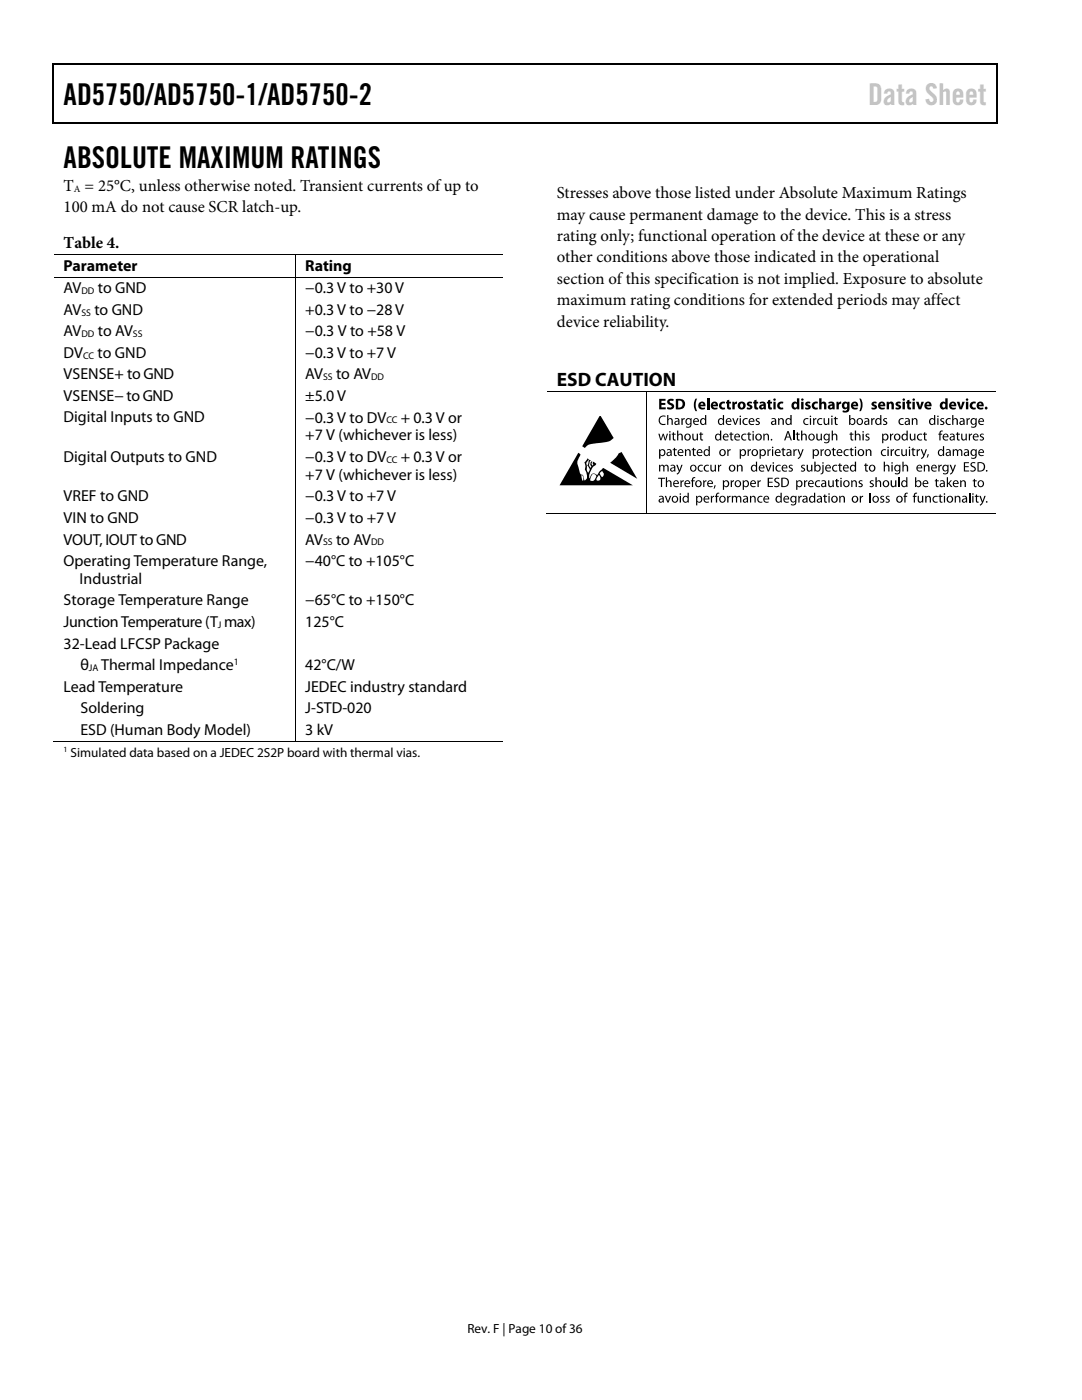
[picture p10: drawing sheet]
<svg xmlns="http://www.w3.org/2000/svg" width="216mm" height="279mm" viewBox="0 0 216 279" stroke-linecap="round" stroke-linejoin="round" font-family="sans-serif">
<defs><g id="words">
<g font-size="6">
<text x="12.7" y="21">AD5750/AD5750-1/AD5750-2</text>
<text x="12.7" y="33.6">ABSOLUTE MAXIMUM RATINGS</text>
</g>
<text font-size="6" fill="#c1c1c1" x="173.2" y="21">Data Sheet</text>
<text font-size="3.9" x="111.1" y="77">ESD CAUTION</text>
<g font-size="3.3">
<text x="12.7" y="38.1">T = 25°C, unless otherwise noted. Transient currents of up to</text>
<text x="111.1" y="39.5">Stresses above those listed under Absolute Maximum Ratings</text>
<text x="12.7" y="42.4">100 mA do not cause SCR latch-up.</text>
<text x="111.1" y="43.8">may cause permanent damage to the device. This is a stress</text>
<text x="12.7" y="49.5">Table 4.</text>
<text x="111.1" y="48.1">rating only; functional operation of the device at these or any</text>
<text x="111.1" y="52.4">other conditions above those indicated in the operational</text>
<text x="111.1" y="56.6">section of this specification is not implied. Exposure to absolute</text>
<text x="111.1" y="60.9">maximum rating conditions for extended periods may affect</text>
<text x="111.1" y="65.2">device reliability.</text>
</g>
<g font-size="3.2">
<text x="12.7" y="54.1">Parameter</text>
<text x="12.7" y="58.5">AV</text>
<text x="19.5" y="58.5">to GND</text>
<text x="60.9" y="58.5">−0.3 V to +30 V</text>
<text x="60.9" y="54.1">Rating</text>
<text x="12.7" y="62.8">AV</text>
<text x="18.8" y="62.8">to GND</text>
<text x="60.9" y="62.8">+0.3 V to −28 V</text>
<text x="12.7" y="67.1">AV</text>
<text x="12.7" y="71.4">DV</text>
<text x="19.5" y="71.4">to GND</text>
<text x="19.5" y="67.1">to AV</text>
<text x="60.9" y="71.4">−0.3 V to +7 V</text>
<text x="60.9" y="67.1">−0.3 V to +58 V</text>
<text x="12.7" y="75.7">VSENSE+ to GND</text>
<text x="60.9" y="75.7">AV</text>
<text x="67.1" y="75.7">to AV</text>
<text x="12.7" y="80">VSENSE− to GND</text>
<text x="60.9" y="80">±5.0 V</text>
<text x="12.7" y="84.3">Digital Inputs to GND</text>
<text x="60.9" y="87.9">+7 V (whichever is less)</text>
<text x="60.9" y="84.3">−0.3 V to DV</text>
<text x="80" y="84.3">+ 0.3 V or</text>
<text x="12.7" y="92.2">Digital Outputs to GND</text>
<text x="60.9" y="92.2">−0.3 V to DV</text>
<text x="60.9" y="95.8">+7 V (whichever is less)</text>
<text x="80" y="92.2">+ 0.3 V or</text>
<text x="12.7" y="100.1">VREF to GND</text>
<text x="60.9" y="100.1">−0.3 V to +7 V</text>
<text x="12.7" y="104.4">VIN to GND</text>
<text x="60.9" y="104.4">−0.3 V to +7 V</text>
<text x="12.7" y="108.7">VOUT, IOUT to GND</text>
<text x="12.7" y="113">Operating Temperature Range,</text>
<text x="60.9" y="108.7">AV</text>
<text x="60.9" y="113">−40°C to +105°C</text>
<text x="67.1" y="108.7">to AV</text>
<text x="15.9" y="116.6">Industrial</text>
<text x="12.7" y="120.8">Storage Temperature Range</text>
<text x="12.7" y="125.1">JunctionTemperature(T max)</text>
<text x="60.9" y="125.1">125°C</text>
<text x="60.9" y="120.8">−65°C to +150°C</text>
<text x="12.7" y="129.4">32-Lead LFCSP Package</text>
<text x="16" y="133.7">θ</text>
<text x="20.2" y="133.7">Thermal Impedance</text>
<text x="60.9" y="133.7">42°C/W</text>
<text x="12.7" y="138">Lead Temperature</text>
<text x="16" y="142.3">Soldering</text>
<text x="60.9" y="138">JEDEC industry standard</text>
<text x="60.9" y="142.3">J-STD-020</text>
<text x="16" y="146.6">ESD (Human Body Model)</text>
<text x="60.9" y="146.6">3 kV</text>
</g>
<g font-size="2.6">
<text x="14.1" y="151">Simulated data based on a JEDEC 2S2P board with thermal vias.</text>
<text x="93.3" y="266">Rev. F | Page 10 of 36</text>
</g>
<g font-size="1.9">
<text x="14.8" y="38.3">A</text>
<text x="16.3" y="58.7">DD</text>
<text x="16.3" y="63">SS</text>
<text x="16.3" y="67.3">DD</text>
<text x="16.6" y="71.6">CC</text>
<text x="26.5" y="67.3">SS</text>
<text x="64.5" y="75.9">SS</text>
<text x="74.1" y="75.9">DD</text>
<text x="77.1" y="84.5">CC</text>
<text x="77.1" y="92.4">CC</text>
<text x="64.5" y="108.8">SS</text>
<text x="74.1" y="108.8">DD</text>
<text x="43.5" y="125.3">J</text>
<text x="17.7" y="133.9">JA</text>
<text x="46.7" y="132.7">1</text>
</g>
<text font-size="1.6" x="12.7" y="150.1">1</text>
</g></defs>
<g fill="#000">
<path d="M10.5 12.7h.3v1h-.3zM10.5 12.7h.3v.3h-.3zM133.3 12.7h.3v.3h-.3zM198.8 12.7h.2v1h-.2zM198.8 12.7h.2v.3h-.2zM10.5 24.4h.3v.3h-.3zM133.1 24.4h.2v.3h-.2zM198.8 24.4h.2v.3h-.2zM58.9 50.7h.2v.2h-.2zM58.9 55.2h.2v.2h-.2zM128.8 78h.2v.1h-.2zM138.8 79.6h.3a2.74 2.74 0 0 0 0 2.5 .71 .71 0 0 1-.6-.9v-.8z"/>
<path d="M141.1 79.5h.4v2.2h-.4zM145.1 79.9l.4-.1v.4h.4v.3h-.4l.1 .8h.3v.4h-.6l-.2-.2v-1h-.2v-.3h.2zM150.5 79.9l.5-.1v.4h.3v.3h-.3v.8h.3v.4h-.5l-.3-.2v-1h-.2v-.3h.2zM153.2 79.9l.5-.1v.4h.3v.3h-.3v.8h.3v.4h-.5l-.2-.2-.1-1h-.2v-.3h.2zM163.5 79.5h.4v.9a.55 .55 0 0 1 .7-.2 .55 .55 0 0 1 .3 .6v.9h-.5v-1l-.2-.2-.3 .2v1h-.4zM181 79.9l.5-.1v.4h.3v.3h-.3v.8h.3v.4h-.5l-.2-.2-.1-1h-.2v-.3h.2zM119.8 83.1l2.7 4.3-.3 .2a3.7 3.7 0 0 1-2.7 .8l-.7 .1a2.23 2.23 0 0 0-2.1 .9l-.5-.3 2.9-5.1zM123.4 90.5l.6-.3 3.2 5.4-5.4-3.2 1.1-1.1zM131.5 92.8h.2v.2l.3-.2h.3l.2 .2 .3-.2h.4l.2 .5v.8h-.2v-1l-.3-.2-.3 .3v.9h-.3v-1l-.2-.2-.3 .3-.1 .9h-.2zM131.5 79.6h1.3v.4h-.8v.4h.8v.4h-.8v.5h.8v.4h-1.3zM131.4 86.6h.2l.3 1.1 .3-1.1h.2l.4 1.1 .3-1.1h.2l-.4 1.3h-.2l-.4-1.1-.3 1.1h-.2zM131.3 95.3h1.4v.3h-.6v1.6h-.2v-1.6h-.6z"/>
<path d="M131.7 83.2l.7-.3 .4 .1v.2a.76 .76 0 0 0-1.1 .7 .76 .76 0 0 0 1.1 .7v.1a.98 .98 0 0 1-1.2-.2 .98 .98 0 0 1 .1-1.3zM132.9 95.2h.2v.9l.4-.3 .4 .3 .1 1.1h-.3v-1l-.3-.2-.3 .3v.9h-.2zM132.7 99h.2l.4 1.1 .4-1.1h.2l-.5 1.3h-.2zM133.1 82.8h.3v.9l.4-.3 .4 .2v1.2h-.2v-1l-.3-.2-.3 .3v.9h-.3zM133.3 79.8l.6-.2 .5 .1-.1 .4-.6-.1-.1 .2 .2 .2a.72 .72 0 0 1 .7 .8 .72 .72 0 0 1-1 .5l-.4-.1 .1-.4 .7 .1 .1-.2-.1-.2a.69 .69 0 0 1-.7-.4 .69 .69 0 0 1 .1-.7zM134.2 86.3h.3v.3h.3v.1h-.3v1h.3l-.1 .2h-.3l-.1-.2-.1-1h-.2v-.1h.2zM134.5 89.4h.2v.3h.3v.1h-.3v1h.3l-.1 .2h-.2l-.2-.2v-1h-.3v-.1h.3zM135.1 85.9h.2v.9l.5-.3 .4 .2v1.2h-.2v-1l-.3-.2-.4 .3v.9h-.2zM134.9 92.8h.3l.4 1 .3-1h.3l-.7 1.6-.4 .3-.1-.2 .5-.4zM135.8 95.9h.2v.2l.4-.3v.3h-.2l-.2 .3v.8h-.2zM136 83.5h.2v.2l.4-.3v.3h-.2l-.2 .3v.8h-.2zM136.7 89.7h.2v.2l.1-.1a.49 .49 0 0 1 .7 0l.1 1.2h-.2l-.1-1-.2-.2-.4 .3v.9h-.2z"/>
<path d="M138.2 95.3h.5v.2h-.3l-.1 .1v.3h.3v.2h-.3v1.1h-.2v-1.1h-.2v-.2h.2zM138.3 89.4h.2v.3h.3v.1h-.3v1h.3v.2h-.2a.36 .36 0 0 1-.3-.4v-.8h-.3v-.1h.3zM138.1 86.6h.3v.9l.3 .2 .3-.2v-.9h.3v1.3h-.3v-.2v.1a.47 .47 0 0 1-.8-.1zM139.7 86.3h.3v.3h.3v.1h-.3v1h.3v.2h-.4l-.2-.2v-1h-.2zM139.4 92.9l.5-.2 .4 .1-.1 .2a.51 .51 0 0 0-.8 .5 .51 .51 0 0 0 .8 .4v.2a.7 .7 0 0 1-.9-.2 .7 .7 0 0 1 .1-1zM140.3 95.9h.2v.2l.5-.3v.3l-.4 .3v.8h-.3zM140.6 92.9l.5-.2 .4 .1-.1 .2a.51 .51 0 0 0-.7 .4 .51 .51 0 0 0 .7 .5l.1 .2a.71 .71 0 0 1-1-.2 .71 .71 0 0 1 .1-1zM141.8 99h.2l.1 .2 .4-.3v.3h-.2l-.2 .3v.8h-.2zM142.5 96.9h.3l-.2 .6h-.2zM141.7 92.8h.3v.9l.3 .2 .3-.2v-.9h.3v1.3h-.2l-.1-.2v.1a.47 .47 0 0 1-.8-.1zM143.2 92.8h.3v.2l.4-.3v.3h-.2l-.2 .3v.8h-.2zM143.7 80.4l.8-.2h.2l-.1 .3a.44 .44 0 0 0-.7 .4 .44 .44 0 0 0 .7 .4l.1 .3a.82 .82 0 0 1-1.1-.2 .82 .82 0 0 1 .1-1z"/>
<path d="M145.1 99h.2v.2l.2-.2 .3-.1v.3h-.3l-.1 .3v.8h-.3zM145.1 89.7h.2v.2l.5-.3v.3h-.2l-.2 .3v.8h-.3zM145.8 95.9h.2v.2l.5-.3v.3l-.4 .3v.8h-.3zM145.7 86.3h.3v.3h.3v.1h-.3v1h.3v.2h-.2a.36 .36 0 0 1-.4-.4v-.8h-.2v-.1h.2zM146 99h.2v.2l.3-.2h.3l.2 .2 .3-.2h.4l.2 .5v.8h-.2v-1l-.3-.2-.3 .2v1h-.3v-1l-.2-.2-.3 .3v.9h-.3zM146.1 80.2h.4v.3l.3-.3h.3v.4h-.3l-.2 .2v.9h-.5zM146.1 83.5h.3l.3 1.1 .4-1.1h.3l-.6 1.3h-.2zM147 92.8h.2l.1 .2v-.1a.5 .5 0 0 1 .8 .1l.1 1.1h-.3v-1l-.3-.2-.3 .3v.9h-.3zM148.1 86.7l.5-.2 .3 .1v.2a.51 .51 0 0 0-.8 .4 .51 .51 0 0 0 .8 .5v.1a.7 .7 0 0 1-.9-.1 .7 .7 0 0 1 .1-1zM149.2 80.3l.4-.2 .5 .1-.1 .3h-.5v.2a.56 .56 0 0 1 .6 .7 .56 .56 0 0 1-.8 .3l-.3-.1 .1-.3 .4 .1 .2-.1-.5-.3a.43 .43 0 0 1 0-.7zM149.2 89.7h.2v.2l.2-.2 .2-.1v.3h-.2l-.2 .3v.8h-.2zM148.3 83.6l.6-.2 .3 .1v.2a.51 .51 0 0 0-.8 .4 .51 .51 0 0 0 .8 .5v.1a.71 .71 0 0 1-.9-.1 .71 .71 0 0 1 0-1z"/>
<path d="M149.3 86.3h.2v.3h.4v.1h-.4l.1 1h.3l-.1 .2h-.3l-.2-.2v-1h-.2v-.1h.2zM149.6 99h.3v.2l.1-.1a.49 .49 0 0 1 .7 .1l.1 1.1h-.2l-.1-1-.3-.2-.3 .3v.9h-.3zM150.8 83.6l.4-.2 .4 .1-.1 .2h-.4v.2l.2 .1a.41 .41 0 0 1 .3 .4 .41 .41 0 0 1-.2 .4l-.7-.1 .1-.1h.5v-.3l-.2-.1a.4 .4 0 0 1-.3-.6zM151.1 95.9h.3v.2l.4-.3v.3h-.2l-.2 .3v.8h-.2zM152.3 86.6h.2v.2l.1-.1a.48 .48 0 0 1 .8 0v1.2h-.2v-1l-.3-.2-.3 .3v.9h-.3zM152.7 92.8h.3l.3 1.1 .4-1.1h.3l-.6 1.3h-.2zM153.1 89.7h.2l.1 .2 .4-.3v.3h-.3l-.1 .3v.8h-.3zM153.8 87.6h.3v.3h-.3zM153.2 95.3h1v.2h-.8v.6h.8v.2h-.8v.7h.8v.2h-1zM154.6 95.6a.8 .8 0 0 1 .9-.2l-.1 .2h-.5a.27 .27 0 0 0-.2 .2 .27 .27 0 0 0 .2 .3 .64 .64 0 0 1 .6 .8 .64 .64 0 0 1-1 .2v-.2a.39 .39 0 0 0 .7 .1 .39 .39 0 0 0-.2-.6 .54 .54 0 0 1-.4-.8zM155.2 83.5h.3v.2l.1-.1a.49 .49 0 0 1 .7 0l.1 1.2h-.2l-.1-1-.2-.2-.4 .3v.9h-.2zM154.9 92.9l.6-.2 .3 .1-.1 .2a.51 .51 0 0 0-.7 .4 .51 .51 0 0 0 .7 .5l.1 .2a.71 .71 0 0 1-.9-.2 .71 .71 0 0 1 0-1z"/>
<path d="M155.3 80.4l.8-.2h.2l-.1 .3a.45 .45 0 0 0-.6 .4 .45 .45 0 0 0 .6 .4l.1 .3a.82 .82 0 0 1-1-.2 .82 .82 0 0 1 0-1zM156.1 89.4h.3v.3h.3v.1h-.3v1h.3l-.1 .2h-.3l-.1-.2-.1-1h-.2v-.1h.2zM157.4 92.9l.4-.2 .4 .1-.1 .2h-.4v.2l.2 .1a.4 .4 0 0 1 .3 .4 .4 .4 0 0 1-.2 .4l-.7-.1 .1-.1h.5v-.3l-.2-.1a.4 .4 0 0 1-.3-.6zM158.3 85.9h.2v2h-.2zM158.3 89.7h.2v.2l.5-.3v.3h-.3l-.1 .3-.1 .8h-.2zM159 86.3h.2v.3h.4v.1h-.4l.1 1h.3v.2h-.4l-.2-.2v-1h-.2v-.1h.2zM159.3 99h.2v.2l.2-.2 .3-.1v.3h-.3l-.2 .3v.8h-.2zM159.1 89.7h.3l.4 1 .3-1h.3l-.7 1.6-.5 .3v-.2a.45 .45 0 0 0 .4-.5zM159.8 85.9h.3v.9l.4-.3 .4 .2 .1 1.2h-.3v-1l-.3-.2-.3 .3v.9h-.3zM159.9 92.9l.4-.2 .3 .1-.1 .2h-.4v.2l.2 .1a.41 .41 0 0 1 .4 .4 .41 .41 0 0 1-.3 .4l-.6-.1 .1-.1h.5v-.3l-.2-.1a.4 .4 0 0 1-.3-.6zM160.4 95.9h.2l.1 .2 .4-.3v.3h-.2l-.2 .3v.8h-.3zM160.8 80.3l.5-.2 .4 .1-.1 .3h-.4v.2a.56 .56 0 0 1 .6 .7 .56 .56 0 0 1-.9 .3l-.3-.1 .1-.3 .4 .1 .2-.1-.5-.3a.43 .43 0 0 1 0-.7z"/>
<path d="M160.5 83.6l.5-.2 .3 .1v.2a.51 .51 0 0 0-.8 .5 .51 .51 0 0 0 .8 .4v.1a.7 .7 0 0 1-.9-.1 .7 .7 0 0 1 .1-1zM161 92.8h.2v.9l.3 .2 .3-.2v-.9h.3v1.3h-.2v-.2l-.1 .1a.47 .47 0 0 1-.8-.1zM162.2 83.5h.2l.1 .2 .4-.3v.3h-.2l-.2 .3v.8h-.2zM162.2 80.4l.8-.2h.2l-.1 .3a.45 .45 0 0 0-.7 .4 .45 .45 0 0 0 .7 .4l.1 .3a.82 .82 0 0 1-1.1-.2 .82 .82 0 0 1 .1-1zM162.8 96l.5-.2 .4 .1-.1 .2a.51 .51 0 0 0-.8 .5 .51 .51 0 0 0 .8 .4l.1 .2a.71 .71 0 0 1-1-.2 .71 .71 0 0 1 .1-1zM163.7 89.7h.2l.1 .2 .4-.3v.3h-.3l-.1 .3v.8h-.3zM162.9 86.6h.2l.1 .9 .2 .2 .4-.3v-.8h.2v1.3h-.2v-.2l-.1 .1a.47 .47 0 0 1-.7-.1zM163.2 83.6l.5-.2 .4 .1-.1 .2a.51 .51 0 0 0-.7 .4 .51 .51 0 0 0 .7 .5l.1 .1a.7 .7 0 0 1-1-.1 .7 .7 0 0 1 .1-1zM164.5 98.7h.2v.3h.3v.2h-.3v.9h.3l-.1 .2h-.3l-.1-.2v-.9h-.3v-.2h.3zM164.3 83.5h.3v.9l.3 .2 .3-.3v-.8h.3v1.3h-.2l-.1-.2v.1a.46 .46 0 0 1-.8-.1zM166 85.9h.2v.9l.4-.3 .4 .2 .1 1.2h-.3v-1l-.3-.2-.3 .3v.9h-.2zM165.2 95.9h.3v.9l.3 .2 .3-.2v-.9h.3v1.3h-.2v-.2l-.1 .1a.46 .46 0 0 1-.8-.1z"/>
<path d="M166.2 89.4h.2v.3h.4v.1h-.4v1h.3l.1 .2h-.3a.36 .36 0 0 1-.3-.4v-.8h-.2v-.1h.2zM166.6 83.2h.2v.3h.4v.1h-.4l.1 1h.2v.2h-.3l-.2-.2v-1h-.2v-.1h.2zM166.9 80.2h.4v.3l.3-.3h.3v.4h-.3l-.2 .3v.8h-.5zM166.2 92.9l.5-.2 .4 .1-.1 .2a.51 .51 0 0 0-.7 .5 .51 .51 0 0 0 .7 .4l.1 .2a.71 .71 0 0 1-1-.2 .71 .71 0 0 1 .1-1zM166.8 95.6h.3v.3h.3v.2h-.3v.9h.3v.2h-.4l-.2-.2v-.9h-.2zM167.4 99h.3v.2l.1-.1a.5 .5 0 0 1 .7 .1l.1 1.1h-.3v-1l-.3-.2-.3 .3v.9h-.2zM167.4 92.5h.3v.3h.3v.2h-.3v.9h.3l-.1 .2h-.3l-.1-.2-.1-.9h-.2v-.2h.2zM168.5 89.8l.5-.2 .4 .1-.1 .2a.51 .51 0 0 0-.8 .4 .51 .51 0 0 0 .8 .5v.1a.7 .7 0 0 1-.9-.1 .7 .7 0 0 1 .1-1zM169.8 95.9h.3v.2l.1-.1a.48 .48 0 0 1 .7 .1l.1 1.1h-.3v-1l-.3-.2-.3 .3v.9h-.2zM169.7 86.3h.2v.3h.4v.1h-.4l.1 1h.3v.2h-.4l-.2-.2v-1h-.2zM169.7 89.4h.3v.3h.3v.1h-.3v1h.3l-.1 .2h-.3l-.2-.2v-1h-.2v-.1h.2zM170.6 85.9h.2v.9l.4-.3 .4 .2 .1 1.2h-.2l-.1-1-.2-.2-.4 .3v.9h-.2z"/>
<path d="M171.4 96l.4-.2 .3 .1v.2h-.5v.2l.2 .1a.41 .41 0 0 1 .4 .4 .41 .41 0 0 1-.3 .4l-.6-.1v-.1h.4l.2-.1-.5-.5zM171.5 79.6a.71 .71 0 0 1 .6 .8v.8a.71 .71 0 0 1-.6 .9 2.74 2.74 0 0 0 0-2.5zM171.6 99h.2v.2l.4-.3v.3h-.2l-.2 .3v.8h-.2zM172.8 86.7l.4-.2 .3 .1-.1 .2h-.4v.2l.2 .1a.41 .41 0 0 1 .3 .4 .41 .41 0 0 1-.2 .4l-.6-.1v-.1h.5v-.3l-.2-.1a.4 .4 0 0 1-.2-.6zM172.7 89.7h.2l.1 .2 .1-.1a.5 .5 0 0 1 .7 0l.1 1.2h-.3v-1l-.3-.2-.3 .3v.9h-.3zM172.6 92.5h.3v.3h.3v.2h-.3v.9h.3l-.1 .2h-.3l-.1-.2-.1-.9h-.2v-.2h.2zM173.5 98.3h.3v2h-.3zM173.6 96l.4-.2 .3 .1v.2h-.5v.2l.2 .1a.41 .41 0 0 1 .4 .4 .41 .41 0 0 1-.3 .4l-.6-.1 .1-.1h.3l.2-.1-.5-.5zM173.8 83.5h.3v.2l.4-.3v.3h-.2l-.2 .3v.8h-.3zM174.1 80.3l.4-.2 .4 .1v.3h-.5v.2a.53 .53 0 0 1 .6 .5 .53 .53 0 0 1-.7 .5l-.4-.1v-.3l.4 .1 .3-.1-.5-.3a.42 .42 0 0 1 0-.7zM174.7 95.2h.2v.9l.5-.3 .3 .3 .1 1.1h-.2v-1l-.3-.2-.4 .3v.9h-.2zM176.3 83.6l.4-.2 .3 .1-.1 .2h-.4v.2l.2 .1a.41 .41 0 0 1 .3 .4 .41 .41 0 0 1-.2 .4l-.6-.1v-.1h.6v-.3l-.2-.1a.39 .39 0 0 1-.3-.6z"/>
<path d="M176.3 92.1h.3v.9l.4-.3 .4 .3 .1 1.1h-.3v-1l-.3-.2-.3 .3v.9h-.3zM176 89.8l.5-.2 .3 .1v.2a.51 .51 0 0 0-.8 .4 .51 .51 0 0 0 .8 .5v.1a.7 .7 0 0 1-.9-.1 .7 .7 0 0 1 .1-1zM176.9 80.2h.4l.1 .2v-.1a.55 .55 0 0 1 .7-.1 .55 .55 0 0 1 .3 .6v.9h-.5v-1l-.2-.2-.3 .3v.9h-.5zM177.6 86.6h.2v.2l.4-.3v.3h-.2l-.2 .3v.8h-.2zM177.7 89.7h.2l.1 .2 .2-.2 .2-.1v.3h-.2l-.2 .3v.8h-.3zM178.9 80.3l.4-.2 .4 .1v.3h-.5v.2a.53 .53 0 0 1 .6 .5 .53 .53 0 0 1-.7 .5l-.4-.1 .1-.3 .3 .1 .3-.1-.5-.3a.42 .42 0 0 1 0-.7zM177.7 95.9h.3v.9l.3 .2 .3-.2v-.9h.3v1.3h-.3v-.2l-.1 .1a.47 .47 0 0 1-.7-.1zM179.3 95.2h.2v2h-.2zM178.7 89.8l.5-.2 .4 .1-.1 .2a.51 .51 0 0 0-.7 .4 .51 .51 0 0 0 .7 .5l.1 .1a.7 .7 0 0 1-1-.1 .7 .7 0 0 1 .1-1zM180.1 92.1h.2v.9l.4-.3 .4 .3 .1 1.1h-.2l-.1-1-.3-.2-.3 .3v.9h-.2zM179.5 83.6l.5-.2 .3 .1v.2a.51 .51 0 0 0-.8 .4 .51 .51 0 0 0 .8 .5v.1a.71 .71 0 0 1-.9-.1 .71 .71 0 0 1 .1-1zM179.8 89.7h.3v.9l.3 .2 .3-.2v-.9h.3v1.3h-.2l-.1-.2-.1 .1a.46 .46 0 0 1-.7-.1z"/>
<path d="M181.9 83.5h.2l.1 .2 .1-.1a.48 .48 0 0 1 .7 0l.1 1.2h-.3v-1l-.3-.2-.3 .3v.9h-.3zM182.1 89.4h.2v.3h.3v.1h-.3v1h.3v.2h-.3l-.2-.2v-1h-.2zM181.5 86.6h.3v.9l.3 .2 .3-.3v-.8h.3v1.3h-.3v-.2l-.1 .1a.46 .46 0 0 1-.7-.1zM182.9 89.7h.2v.2l.5-.3v.3h-.3l-.1 .3v.8h-.3zM182.8 80.2h.5l.3 1.1 .3-1.1h.5l-.6 1.5h-.5zM183.7 89.7h.3l.4 1 .3-1h.3l-.7 1.6-.5 .3v-.2a.45 .45 0 0 0 .4-.5zM183.2 86.7l.5-.2 .3 .1-.1 .2a.51 .51 0 0 0-.7 .5 .51 .51 0 0 0 .8 .4v.1a.71 .71 0 0 1-.9-.1 .71 .71 0 0 1 .1-1zM183.1 99h.2l.1 .9 .2 .2 .4-.2v-.9h.2v1.3h-.2v-.2l-.1 .1a.46 .46 0 0 1-.7-.1zM184.3 92.8h.2v.2l.1-.1a.49 .49 0 0 1 .8 .1l.1 1.1h-.3v-1l-.3-.2-.3 .3v.9h-.3zM184.4 86.3h.2v.3h.4v.1h-.4l.1 1h.2l.1 .2h-.3a.36 .36 0 0 1-.3-.4v-.8h-.2v-.1h.2zM184.6 99h.2l.1 .2v-.1a.48 .48 0 0 1 .8 .1l.1 1.1h-.3v-1l-.3-.2-.3 .3v.9h-.3zM185.1 90.7l.2-.1-.2 .7h-.2z"/>
<path d="M186.7 95.6h.3v.3h.3v.2h-.3v.9h.3v.2h-.4l-.2-.2v-.9h-.2zM187.2 92.8h.2l.1 .2 .4-.3v.3h-.2l-.2 .3v.8h-.3zM187.6 86h.5v.1l-.3 .1-.1 .1v.3h.3v.1h-.3v1.2h-.3v-1.2h-.2v-.1h.2zM187.7 83.6l.4-.2 .3 .1-.1 .2h-.4v.2l.2 .1a.41 .41 0 0 1 .3 .4 .41 .41 0 0 1-.2 .4l-.6-.1v-.1h.5l.1-.3-.2-.1a.39 .39 0 0 1-.3-.6zM187.5 98.7h.2v.3h.4v.2h-.4l.1 .9h.2l.1 .2h-.3a.36 .36 0 0 1-.3-.4v-.7h-.2v-.2h.2zM188.9 95.2h.3v1.3l.5-.6h.3l-.6 .5 .6 .8h-.3l-.4-.6-.1 .1v.5h-.3zM188.9 83.6l.5-.2 .3 .1v.2a.51 .51 0 0 0-.8 .4 .51 .51 0 0 0 .8 .5v.1a.71 .71 0 0 1-.9-.1 .71 .71 0 0 1 .1-1zM189.5 92.8h.3l.3 1 .4-1h.3l-.6 1.3-.6 .6v-.2l.4-.4zM190 82.8h.2v.9l.5-.3 .4 .2v1.2h-.2v-1l-.3-.2-.4 .3v.9h-.2zM190.1 89.7h.2v.2l.3-.2h.3l.2 .2 .3-.2h.4l.2 .5v.8h-.2v-1l-.3-.2-.3 .3v.9h-.2l-.1-1-.2-.2-.4 .3v.9h-.2zM190.5 99h.2v.2l.1-.1a.48 .48 0 0 1 .8 .1v1.1h-.2v-1l-.3-.2-.3 .3-.1 .9h-.2zM190.9 86.3h.3v.3h.3v.1h-.3v1h.3v.2h-.4l-.1-.2-.1-1h-.2v-.1h.2z"/>
<path d="M190.9 80.2h.5l.3 1.1 .3-1.1h.5l-.6 1.5h-.4zM191.6 95.9h.2v.2l.1-.1a.5 .5 0 0 1 .8 .1v1.1h-.2v-1l-.3-.2-.4 .3v.9h-.2zM192.8 83.5h.3v.2l.4-.3v.3l-.4 .3v.8h-.2zM191.8 86.6h.2l.1 .9 .2 .2 .4-.3v-.8h.2v1.3h-.2v-.2l-.1 .1a.46 .46 0 0 1-.7-.1zM192.3 92.2h1v.2h-.7v.6h.7v.2h-.7v.7h.8v.2h-1.1zM193.3 86.6h.2v.2l.5-.3v.3h-.3l-.1 .3v.8h-.3zM193.4 98.3h.2v2h-.2zM193.7 92.5a.77 .77 0 0 1 .9-.2v.2l-.4-.1-.3 .2 .1 .4a.64 .64 0 0 1 .7 .8 .64 .64 0 0 1-1.1 .2l.1-.2a.39 .39 0 0 0 .6 .1 .39 .39 0 0 0-.2-.6 .54 .54 0 0 1-.4-.8zM194.3 95.6h.2v.3h.4v.2h-.4l.1 .9h.3l-.1 .2h-.3l-.2-.2v-.9h-.2v-.2h.2zM193.7 80.4l.3-.2h.6h.1v.3a.44 .44 0 0 0-.7 .4 .44 .44 0 0 0 .7 .4v.3a.82 .82 0 0 1-1-.2 .82 .82 0 0 1 0-1zM194.7 98.7h.3v.3h.3v.2h-.3v.9h.3v.2h-.4l-.2-.2v-.9h-.2v-.2h.2zM195.6 86.7l.4-.2 .3 .1-.1 .2h-.4v.2l.2 .1a.41 .41 0 0 1 .3 .4 .41 .41 0 0 1-.2 .4l-.6-.1v-.1h.4l.2-.2-.5-.4z"/>
<path d="M195.4 99h.3l.4 1 .3-1h.3l-.5 1.3-.6 .6-.1-.2 .4-.4zM196.8 93.8h.2v.3h-.2zM128.8 102.5h.2v.2h-.2zM143 98.4h.5v.2h-.3l-.1 .1v.3h.3v.2h-.3v1.1h-.3v-1.1h-.1v-.2h.1zM151.3 99.1l.5-.2 .3 .1v.2a.51 .51 0 0 0-.8 .4 .51 .51 0 0 0 .8 .5v.2a.7 .7 0 0 1-.9-.2 .7 .7 0 0 1 .1-1zM175.7 99.1l.4-.2 .3 .1v.2h-.5v.2l.2 .1a.4 .4 0 0 1 .4 .4 .4 .4 0 0 1-.3 .4l-.6-.1 .1-.1h.5v-.3l-.2-.1a.4 .4 0 0 1-.3-.6zM176.8 99.1l.4-.2 .3 .1-.1 .2h-.4v.2l.2 .1a.41 .41 0 0 1 .3 .4 .41 .41 0 0 1-.2 .4l-.6-.1 .1-.1h.5v-.3l-.2-.1a.4 .4 0 0 1-.3-.6zM180.6 98.4h.5v.2h-.3l-.1 .1v.3h.3v.2h-.3v1.1h-.2v-1.1h-.2v-.2h.2zM182.5 98.4h.5v.2h-.3l-.1 .1v.3h.3v.2h-.3v1.1h-.3v-1.1h-.2v-.2h.2zM186.3 99.1l.5-.2 .3 .1-.1 .2a.51 .51 0 0 0-.7 .5 .51 .51 0 0 0 .8 .4v.2a.71 .71 0 0 1-.9-.2 .71 .71 0 0 1 .1-1zM196.8 100h.2v.3h-.2zM58.9 147.8h.2v.2h-.2z"/>
<path d="M134.8 79.6a1.51 1.51 0 0 1 1.9 .7 1.24 1.24 0 0 1-1.7 1.4h-.2zM135.3 80v1.3a.71 .71 0 0 0 .9-.6 .71 .71 0 0 0-.9-.7z"/>
<path d="M154.4 79.6h.3v.3h-.3zM154.3 80.2h.5v1.5h-.5z"/>
<path d="M158.1 80.4l.5-.3 .4 .2v-.8h.5v2.2h-.4v-.2a.69 .69 0 0 1-1 .1 .69 .69 0 0 1-.1-1zM158.5 80.6a.41 .41 0 0 0-.1 .5 .41 .41 0 0 0 .5 .2 .42 .42 0 0 0 .1-.5 .42 .42 0 0 0-.5-.2z"/>
<path d="M159.9 79.6h.4v.3h-.4zM159.9 80.2h.4v1.5h-.4z"/>
<path d="M180.2 79.6h.3v.3h-.3zM180.1 80.2h.5v1.5h-.5z"/>
<path d="M182.1 79.6h.4v.3h-.4zM182.1 80.2h.4v1.5h-.4z"/>
<path d="M187.7 80.4l.5-.3 .4 .2v-.8h.5v2.2h-.4v-.2a.69 .69 0 0 1-1 .1 .69 .69 0 0 1-.1-1zM188.2 80.6l-.1 .1a.43 .43 0 0 0 .2 .7 .41 .41 0 0 0 .3-.5 .41 .41 0 0 0-.4-.3z"/>
<path d="M192.8 79.6h.3v.3h-.3zM192.7 80.2h.5v1.5h-.5z"/>
<path d="M115.4 90.4l-3.7 6.5h14.6l-5.9-3.5-.7 .6-.6 .9-.1-.2a.71 .71 0 0 0-.8-.2 .71 .71 0 0 0-.4 .7l-.1 .3a2.82 2.82 0 0 1 1.2-2.8l.1-.2-.7-.3 .1 .6-.2 .2-.2-.4 .1-.6-.3 .3v.5l.2 .3-.2 .3-.1-.2a.65 .65 0 0 1-.1-.9l.3-.4-.2-.2-.5 1.1 .2 .4a.7 .7 0 0 1-.1 1.1l-.2-.3v-1a.8 .8 0 0 1 .3-1.1l.1-.2-.3-.2-.6 .8 .2 .7-.1 .7 .4 .8a1.02 1.02 0 0 1-.5 1.4l-.4-1.1a.79 .79 0 0 1-.6-1l-.1-.4a2.09 2.09 0 0 1 .2-2.4 .42 .42 0 0 0-.3-.6zM116 94.9l.2-.1 .2 .4v.6l-.1 .2zM118.3 94.6a.58 .58 0 0 1 .6 .3 .58 .58 0 0 1-.2 .8 .6 .6 0 0 1-1 .1l.2-.6zM119.4 94.9a.51 .51 0 0 1 .4 .7 .51 .51 0 0 1-.8 .2zM119.7 94.3l.4-.3a.68 .68 0 0 1 0 1.2l-.4-.7z"/>
<path d="M131.5 89.7h.2v.2a.61 .61 0 0 1 .9-.1 .61 .61 0 0 1 .1 .8 .54 .54 0 0 1-.4 .4 .54 .54 0 0 1-.5-.2v.8h-.3zM131.8 90a.49 .49 0 0 0 0 .6 .49 .49 0 0 0 .6 .2 .5 .5 0 0 0 .1-.6 .5 .5 0 0 0-.5-.3z"/>
<path d="M131.5 99h.1a.58 .58 0 0 1 .9 .5v.8h-.2l-.1-.2a.43 .43 0 0 1-.6 .1 .43 .43 0 0 1 0-.6l.6-.1v-.2a.42 .42 0 0 0-.6-.1zM131.7 99.7v.4l.4-.1 .1-.4z"/>
<path d="M133.5 86.2a.15 .15 0 0 1 .3 0 .15 .15 0 0 1-.3 0zM133.5 86.6h.3v1.3h-.3z"/>
<path d="M133.1 89.7h.1a.58 .58 0 0 1 .8 .5l.1 .8h-.3v-.2a.43 .43 0 0 1-.6 .1 .43 .43 0 0 1 0-.6l.6-.1v-.2a.41 .41 0 0 0-.7-.1zM133.3 90.4v.4h.4l.1-.2v-.3z"/>
<path d="M134.5 96a.57 .57 0 0 1 .7-.1 .57 .57 0 0 1 .3 .7h-1a.53 .53 0 0 0 .9 .4v.2a.73 .73 0 0 1-.9-.2 .73 .73 0 0 1 0-1zM134.7 96.1l-.2 .3h.7l-.1-.3z"/>
<path d="M133.8 92.8h.1a.58 .58 0 0 1 .9 .5v.8h-.3v-.2a.43 .43 0 0 1-.6 .2 .43 .43 0 0 1 0-.7l.6-.1v-.2a.41 .41 0 0 0-.6-.1zM134 93.5v.4h.4l.1-.2v-.3z"/>
<path d="M135.4 89.8a.58 .58 0 0 1 .7-.1 .58 .58 0 0 1 .3 .7h-1l.3 .4h.6v.1a.73 .73 0 0 1-.9-.1 .73 .73 0 0 1 0-1zM135.6 89.9l-.2 .3h.7l-.1-.3z"/>
<path d="M134.6 83.5h.2a.57 .57 0 0 1 .8 .5v.8h-.2v-.2a.43 .43 0 0 1-.7 .2 .43 .43 0 0 1 .1-.7l.5-.2v-.1a.41 .41 0 0 0-.6-.1zM134.9 84.2v.4h.3l.1-.2v-.3z"/>
<path d="M135.6 98.6a.15 .15 0 0 1 .3 0 .15 .15 0 0 1-.3 0zM135.6 99h.3v1.3h-.3z"/>
<path d="M136.7 96a.58 .58 0 0 1 .7-.1 .58 .58 0 0 1 .3 .7h-.9l.2 .4h.6v.2a.73 .73 0 0 1-.9-.2 .73 .73 0 0 1 0-1zM137 96.1l-.2 .3h.7l-.1-.3z"/>
<path d="M136.5 87.2a.7 .7 0 0 1 1.4 0 .7 .7 0 0 1-1.4 0zM137 86.8a.5 .5 0 0 0-.2 .6 .5 .5 0 0 0 .6 .3 .5 .5 0 0 0 .2-.7 .5 .5 0 0 0-.6-.2z"/>
<path d="M136.4 99.1l.4-.2 .4 .2v-.8h.2v2h-.2v-.2a.61 .61 0 0 1-.8 .1 .61 .61 0 0 1-.2-.8zM136.6 99.2a.5 .5 0 0 0-.2 .6 .5 .5 0 0 0 .6 .3 .5 .5 0 0 0 .2-.6 .5 .5 0 0 0-.6-.3z"/>
<path d="M136.9 83.6a.52 .52 0 0 1 .9 .1v-.2h.2v.3a1.66 1.66 0 0 1-.2 1.4l-.5 .2-.4-.1v-.2h.2a.47 .47 0 0 0 .5 0 .47 .47 0 0 0 .2-.5 .63 .63 0 0 1-1-.1 .63 .63 0 0 1 .1-.9zM137.2 83.7a.49 .49 0 0 0-.2 .6 .49 .49 0 0 0 .5 .3 .48 .48 0 0 0 .3-.6 .48 .48 0 0 0-.6-.3z"/>
<path d="M137.7 93.5a.69 .69 0 0 1 1.3 0 .69 .69 0 0 1-1.3 0zM138.1 93a.5 .5 0 0 0-.2 .6 .5 .5 0 0 0 .6 .3 .5 .5 0 0 0 .2-.7 .5 .5 0 0 0-.6-.2z"/>
<path d="M138.5 83.6a.57 .57 0 0 1 .7-.1 .57 .57 0 0 1 .3 .7h-1l.3 .4h.6v.1a.73 .73 0 0 1-1-.1 .73 .73 0 0 1 .1-1zM138.7 83.7l-.2 .3h.7l-.1-.3z"/>
<path d="M138.9 99h.2v.2a.61 .61 0 0 1 .9-.1 .61 .61 0 0 1 .1 .8 .55 .55 0 0 1-.4 .4 .55 .55 0 0 1-.6-.2v.8h-.2zM139.2 99.3a.5 .5 0 0 0 0 .6 .5 .5 0 0 0 .5 .2 .5 .5 0 0 0 .2-.6 .5 .5 0 0 0-.5-.3z"/>
<path d="M139.2 89.8a.57 .57 0 0 1 .7-.1 .57 .57 0 0 1 .3 .7h-1l.3 .4h.6v.1a.73 .73 0 0 1-.9-.1 .73 .73 0 0 1 0-1zM139.4 89.9l-.2 .3h.7l-.1-.3z"/>
<path d="M138.7 96.5a.7 .7 0 0 1 1.4 0 .7 .7 0 0 1-1.4 0zM139.1 96.1a.5 .5 0 0 0-.1 .6 .5 .5 0 0 0 .6 .3 .49 .49 0 0 0 .1-.7 .49 .49 0 0 0-.6-.2z"/>
<path d="M139.5 80.4a.72 .72 0 0 1 .9-.2 .72 .72 0 0 1 .4 .9h-1a.53 .53 0 0 0 .8 .2l.1 .3a.86 .86 0 0 1-1.1-.1 .86 .86 0 0 1-.1-1.1zM139.9 80.5l-.1 .3h.5l-.1-.3z"/>
<path d="M140.5 99.2a.57 .57 0 0 1 .7-.2 .57 .57 0 0 1 .3 .7h-.9l.2 .4h.6l.1 .2a.73 .73 0 0 1-1-.2 .73 .73 0 0 1 0-.9zM140.8 99.2l-.2 .3h.7l-.1-.3z"/>
<path d="M139.9 83.6l.4-.2 .4 .2v-.8h.2v2h-.2v-.2a.61 .61 0 0 1-.8 .1 .61 .61 0 0 1-.2-.8zM140.1 83.7a.5 .5 0 0 0-.2 .6 .5 .5 0 0 0 .6 .3l.1-.1a.49 .49 0 0 0 .1-.6 .49 .49 0 0 0-.6-.2z"/>
<path d="M141.3 96a.57 .57 0 0 1 .7-.1 .57 .57 0 0 1 .3 .7h-1l.3 .4h.6v.2a.73 .73 0 0 1-1-.2 .73 .73 0 0 1 .1-1zM141.5 96.1l-.2 .3h.7l-.1-.3z"/>
<path d="M140.6 89.8l.4-.2 .4 .2v-.8h.2v2h-.2v-.2a.61 .61 0 0 1-.8 .1 .61 .61 0 0 1-.2-.8zM140.8 89.9a.5 .5 0 0 0-.2 .6 .5 .5 0 0 0 .6 .3 .49 .49 0 0 0 .2-.6 .49 .49 0 0 0-.6-.3z"/>
<path d="M142 80.4a.72 .72 0 0 1 .9-.2 .72 .72 0 0 1 .3 .9h-.9l.2 .3 .6-.1 .1 .3a.86 .86 0 0 1-1.1-.1 .86 .86 0 0 1-.1-1.1zM142.4 80.5l-.1 .3h.5l-.1-.3z"/>
<path d="M142.8 86.7l.5-.2 .4 .2v-.8h.2v2h-.2v-.2a.61 .61 0 0 1-.9 .1 .61 .61 0 0 1-.1-.8zM143.1 86.8a.5 .5 0 0 0-.2 .6 .5 .5 0 0 0 .6 .3 .5 .5 0 0 0 .2-.6 .5 .5 0 0 0-.6-.3z"/>
<path d="M143.5 90.3a.7 .7 0 0 1 1.4 0 .7 .7 0 0 1-1.4 0zM143.9 89.9a.49 .49 0 0 0-.1 .6 .49 .49 0 0 0 .6 .3 .49 .49 0 0 0 .2-.7 .49 .49 0 0 0-.7-.2z"/>
<path d="M144.2 95.9h.3v.2a.63 .63 0 0 1 .8 0 .63 .63 0 0 1 0 .9 .63 .63 0 0 1-.8 0v.8h-.3zM144.6 96.2a.44 .44 0 0 0 0 .6 .44 .44 0 0 0 .6 0 .48 .48 0 0 0 0-.5 .48 .48 0 0 0-.5-.2z"/>
<path d="M144.4 86.7a.57 .57 0 0 1 .7-.1 .57 .57 0 0 1 .3 .7h-.9l.2 .4h.6v.1a.73 .73 0 0 1-.9-.1 .73 .73 0 0 1 0-1zM144.6 86.8l-.1 .3h.7l-.2-.3z"/>
<path d="M143.4 83.6l.4-.2 .4 .2v-.8h.3v2h-.2v-.2a.61 .61 0 0 1-.9 .1 .61 .61 0 0 1-.1-.8zM143.7 83.7a.5 .5 0 0 0-.2 .6 .5 .5 0 0 0 .5 .3 .5 .5 0 0 0 .2-.6 .5 .5 0 0 0-.5-.3z"/>
<path d="M145 83.6a.57 .57 0 0 1 .7-.1 .57 .57 0 0 1 .3 .7h-1l.3 .4h.6v.1a.73 .73 0 0 1-1-.1 .73 .73 0 0 1 .1-1zM145.2 83.7l-.2 .3h.7l-.1-.3z"/>
<path d="M145.4 93.4a.7 .7 0 0 1 1.4 0 .7 .7 0 0 1-1.4 0zM145.9 93a.5 .5 0 0 0-.2 .6 .5 .5 0 0 0 .6 .3 .49 .49 0 0 0 .2-.7 .49 .49 0 0 0-.6-.2z"/>
<path d="M146.7 86.7a.57 .57 0 0 1 .7-.1 .57 .57 0 0 1 .3 .7h-1a.53 .53 0 0 0 .9 .4v.1a.73 .73 0 0 1-.9-.1 .73 .73 0 0 1 0-1zM146.9 86.8l-.2 .3h.7l-.1-.3z"/>
<path d="M146.6 96.6a.69 .69 0 0 1 1.3 0 .69 .69 0 0 1-1.3 0zM147 96.1a.5 .5 0 0 0-.2 .6 .5 .5 0 0 0 .6 .3 .5 .5 0 0 0 .2-.7 .5 .5 0 0 0-.6-.2z"/>
<path d="M147.6 89.7h.2v.2a.62 .62 0 0 1 .9-.1 .62 .62 0 0 1 .1 .8 .56 .56 0 0 1-.4 .4 .56 .56 0 0 1-.6-.2v.8h-.2zM147.9 90a.49 .49 0 0 0 0 .6 .49 .49 0 0 0 .5 .2 .5 .5 0 0 0 .2-.6 .5 .5 0 0 0-.5-.3z"/>
<path d="M147.6 83h.2v.2h-.2zM147.6 83.5h.2v1.3h-.2z"/>
<path d="M147.2 80.9a.81 .81 0 0 1 1.6 0 .81 .81 0 0 1-1.6 0zM147.8 80.6l-.1 .1a.47 .47 0 0 0 .3 .7 .43 .43 0 0 0 .3-.5 .43 .43 0 0 0-.5-.3z"/>
<path d="M148.2 95.9h.2v.2a.61 .61 0 0 1 .9-.1 .61 .61 0 0 1 .1 .8 .55 .55 0 0 1-.4 .4 .55 .55 0 0 1-.6-.2v.8h-.2zM148.5 96.2a.5 .5 0 0 0 0 .6 .5 .5 0 0 0 .5 .2 .5 .5 0 0 0 .2-.6 .5 .5 0 0 0-.5-.3z"/>
<path d="M148.3 99h.1a.58 .58 0 0 1 .9 .5v.8h-.2l-.1-.2a.42 .42 0 0 1-.6 .1 .42 .42 0 0 1 0-.6l.6-.1v-.2a.42 .42 0 0 0-.6-.1zM148.6 99.7l-.1 .4h.3l.2-.2v-.3z"/>
<path d="M149.5 83.6a.57 .57 0 0 1 .7-.1 .57 .57 0 0 1 .3 .7h-.9l.2 .4h.6l.1 .1a.73 .73 0 0 1-1-.1 .73 .73 0 0 1 0-1zM149.8 83.7l-.2 .3h.7l-.1-.3z"/>
<path d="M149.8 96a.57 .57 0 0 1 .7-.1 .57 .57 0 0 1 .3 .7h-.9l.2 .4h.6l.1 .2a.73 .73 0 0 1-1-.2 .73 .73 0 0 1 0-1zM150.1 96.1l-.2 .3h.7l-.1-.3z"/>
<path d="M150.1 86.2a.15 .15 0 0 1 .3 0 .15 .15 0 0 1-.3 0zM150.2 86.6h.2v1.3h-.2z"/>
<path d="M149.9 90.3a.7 .7 0 0 1 1.4 0 .7 .7 0 0 1-1.4 0zM150.4 89.9a.5 .5 0 0 0-.2 .6 .5 .5 0 0 0 .6 .3 .49 .49 0 0 0 .2-.7 .49 .49 0 0 0-.6-.2z"/>
<path d="M150 92.9l.4-.2 .4 .2v-.8h.3v2h-.2v-.2a.61 .61 0 0 1-.9 .1 .61 .61 0 0 1-.1-.8zM150.3 93a.5 .5 0 0 0-.2 .6 .5 .5 0 0 0 .5 .3 .5 .5 0 0 0 .2-.6 .5 .5 0 0 0-.5-.3z"/>
<path d="M150.7 87.2a.7 .7 0 0 1 1.4 0 .7 .7 0 0 1-1.4 0zM151.1 86.8a.5 .5 0 0 0-.1 .6 .5 .5 0 0 0 .6 .3 .5 .5 0 0 0 .1-.7 .5 .5 0 0 0-.6-.2z"/>
<path d="M151.5 89.7h.3v.2a.63 .63 0 0 1 .9 0 .63 .63 0 0 1 0 .9 .63 .63 0 0 1-.9 0v.8h-.2zM151.9 90a.49 .49 0 0 0-.1 .6 .49 .49 0 0 0 .6 .2 .5 .5 0 0 0 .2-.6 .5 .5 0 0 0-.6-.3z"/>
<path d="M151.6 92.9a.57 .57 0 0 1 .7-.1 .57 .57 0 0 1 .3 .7h-1a.53 .53 0 0 0 .8 .4l.1 .2a.73 .73 0 0 1-1-.2 .73 .73 0 0 1 .1-1zM151.8 93l-.2 .3h.7l-.1-.3z"/>
<path d="M152.5 99.2a.58 .58 0 0 1 .7-.2 .58 .58 0 0 1 .3 .7h-1l.3 .4h.6v.2a.73 .73 0 0 1-.9-.2 .73 .73 0 0 1 0-.9zM152.7 99.2l-.2 .3h.7l-.1-.3z"/>
<path d="M151.6 80.3l.3-.1a.65 .65 0 0 1 .9 .6l.1 .9h-.5v-.2a.5 .5 0 0 1-.8 .1 .5 .5 0 0 1 .1-.8l.6-.2-.2-.1-.4 .1zM152 81.1l-.1 .1 .2 .2 .3-.2v-.2z"/>
<path d="M154.1 89.2h.2v.2h-.2zM154 89.7h.3v1.3h-.3z"/>
<path d="M154.2 92.3h.2v.2h-.2zM154.2 92.8h.2v1.3h-.2z"/>
<path d="M154.8 89.8a.58 .58 0 0 1 .7-.1 .58 .58 0 0 1 .3 .7h-1l.3 .4h.6v.1a.73 .73 0 0 1-.9-.1 .73 .73 0 0 1 0-1zM155 89.9l-.2 .3h.7l-.1-.3z"/>
<path d="M153.9 83.5h.2a.58 .58 0 0 1 .8 .5v.8h-.2v-.2a.43 .43 0 0 1-.7 .1 .43 .43 0 0 1 0-.6l.6-.2v-.1a.42 .42 0 0 0-.6-.1zM154.2 84.2v.4l.4-.1v-.4z"/>
<path d="M155.9 95.4a1.02 1.02 0 0 1 1.4 .3 1.02 1.02 0 0 1-.3 1.4l-1.1 .1zM156.2 95.5v1.5a.78 .78 0 0 0 1-.7 .78 .78 0 0 0-1-.8z"/>
<path d="M154.9 99.1l.4-.2 .4 .2v-.8h.3v2h-.2v-.2a.61 .61 0 0 1-.9 .1 .61 .61 0 0 1-.1-.8zM155.2 99.2a.5 .5 0 0 0-.2 .6 .5 .5 0 0 0 .5 .3 .5 .5 0 0 0 .2-.6 .5 .5 0 0 0-.5-.3z"/>
<path d="M156.1 92.9a.57 .57 0 0 1 .7-.1 .57 .57 0 0 1 .3 .7h-.9l.2 .4h.6l.1 .2a.73 .73 0 0 1-1-.2 .73 .73 0 0 1 0-1zM156.4 93l-.2 .3h.7l-.1-.3z"/>
<path d="M156.5 99.2a.57 .57 0 0 1 .7-.2 .57 .57 0 0 1 .3 .7h-1a.53 .53 0 0 0 .9 .4v.2a.73 .73 0 0 1-.9-.2 .73 .73 0 0 1 0-.9zM156.7 99.2l-.2 .3h.7l-.1-.3z"/>
<path d="M157.1 86h.3l.6 1.9h-.2l-.2-.6h-.7l-.2 .6h-.2zM157.2 86.3l-.2 .8h.5z"/>
<path d="M157 89.7h.1a.58 .58 0 0 1 .8 .5v.8h-.2v-.2a.42 .42 0 0 1-.6 .1 .42 .42 0 0 1 0-.6l.6-.1v-.2a.42 .42 0 0 0-.7-.1zM157.2 90.4v.4h.3l.2-.2v-.3z"/>
<path d="M156.9 83.6l.4-.2 .4 .2v-.8h.3v2h-.3v-.2a.61 .61 0 0 1-.8 .1 .61 .61 0 0 1-.1-.8zM157.1 83.7a.5 .5 0 0 0-.2 .6 .5 .5 0 0 0 .6 .3 .5 .5 0 0 0 .2-.6 .5 .5 0 0 0-.6-.3z"/>
<path d="M158.8 95.9h.3v.2a.63 .63 0 0 1 .9 0 .63 .63 0 0 1 0 .9 .63 .63 0 0 1-.9 0v.8h-.2zM159.2 96.2a.49 .49 0 0 0-.1 .6 .49 .49 0 0 0 .6 .2 .5 .5 0 0 0 .2-.6 .5 .5 0 0 0-.6-.3z"/>
<path d="M160.2 99h.1a.58 .58 0 0 1 .8 .5l.1 .8h-.3v-.2a.43 .43 0 0 1-.6 .1 .43 .43 0 0 1 0-.6l.6-.1v-.2a.43 .43 0 0 0-.7-.1zM160.4 99.7v.4l.4-.1 .1-.4z"/>
<path d="M161.4 96a.57 .57 0 0 1 .7-.1 .57 .57 0 0 1 .3 .7h-.9l.2 .4h.6v.2a.73 .73 0 0 1-.9-.2 .73 .73 0 0 1 0-1zM161.6 96.1l-.1 .3h.7l-.2-.3z"/>
<path d="M161.6 83.1a.15 .15 0 0 1 .3 0 .15 .15 0 0 1-.3 0zM161.6 83.5h.2v1.3h-.2z"/>
<path d="M161.3 87.2a.69 .69 0 0 1 1.3 0 .69 .69 0 0 1-1.3 0zM161.7 86.8a.5 .5 0 0 0-.2 .6 .5 .5 0 0 0 .6 .3 .5 .5 0 0 0 .2-.7 .5 .5 0 0 0-.6-.2z"/>
<path d="M162.1 89.7h.3v.2a.63 .63 0 0 1 .9 0 .63 .63 0 0 1 0 .9 .63 .63 0 0 1-.9 0v.8h-.2zM162.5 90a.49 .49 0 0 0-.1 .6 .49 .49 0 0 0 .6 .2 .5 .5 0 0 0 .2-.6 .5 .5 0 0 0-.6-.3z"/>
<path d="M162.5 92.1h.2v.9a.61 .61 0 0 1 .9-.1 .61 .61 0 0 1 .1 .8 .55 .55 0 0 1-.4 .4 .55 .55 0 0 1-.6-.2v.2h-.2zM162.8 93.1a.49 .49 0 0 0 0 .6 .49 .49 0 0 0 .5 .2 .5 .5 0 0 0 .2-.6 .5 .5 0 0 0-.5-.3z"/>
<path d="M161.6 99.1l.4-.2 .4 .2v-.8h.3v2h-.2l-.1-.2a.61 .61 0 0 1-.8 .1 .61 .61 0 0 1-.1-.8zM161.9 99.2a.5 .5 0 0 0-.2 .6 .5 .5 0 0 0 .5 .3 .5 .5 0 0 0 .2-.6 .5 .5 0 0 0-.5-.3z"/>
<path d="M164.1 92.8h.2v1.4l-.1 .3-.4 .2-.1-.2 .3-.1 .1-.3zM164.1 92.3h.2v.2h-.2z"/>
<path d="M163.1 99h.1a.58 .58 0 0 1 .8 .5v.8h-.2v-.2a.43 .43 0 0 1-.7 .2 .43 .43 0 0 1 .1-.7l.6-.1-.1-.2a.41 .41 0 0 0-.6-.1zM163.3 99.7v.4h.3l.2-.2v-.3z"/>
<path d="M163.9 95.9h.1a.57 .57 0 0 1 .9 .5v.8h-.2l-.1-.2a.43 .43 0 0 1-.6 .2 .43 .43 0 0 1 0-.7l.6-.1v-.2a.41 .41 0 0 0-.6-.1zM164.1 96.6v.4h.4l.1-.2v-.3z"/>
<path d="M164.8 92.9a.57 .57 0 0 1 .7-.1 .57 .57 0 0 1 .3 .7h-.9l.2 .4h.6v.2a.73 .73 0 0 1-.9-.2 .73 .73 0 0 1 0-1zM165 93l-.1 .3h.7l-.1-.3z"/>
<path d="M164.5 90.4a.68 .68 0 0 1 1.3 0 .68 .68 0 0 1-1.3 0zM164.9 89.9a.5 .5 0 0 0-.1 .6 .5 .5 0 0 0 .6 .3 .5 .5 0 0 0 .1-.7 .5 .5 0 0 0-.6-.2z"/>
<path d="M165.3 98.6a.15 .15 0 0 1 .3 0 .15 .15 0 0 1-.3 0zM165.3 99h.2v1.3h-.2z"/>
<path d="M164.5 86.7a.52 .52 0 0 1 .8 .1l.1-.2h.2l-.1 .3a1.66 1.66 0 0 1-.1 1.4l-.5 .2-.5-.1 .1-.2h.6l.2-.5a.63 .63 0 0 1-.9-.1 .63 .63 0 0 1 .1-.9zM164.8 86.8a.49 .49 0 0 0-.2 .6 .49 .49 0 0 0 .5 .3 .48 .48 0 0 0 .2-.6 .48 .48 0 0 0-.5-.3z"/>
<path d="M165.9 83h.2v.2h-.2zM165.9 83.5h.2v1.3h-.2z"/>
<path d="M165.3 80.3l.3-.1a.66 .66 0 0 1 .9 .6l.1 .9h-.5v-.2a.52 .52 0 0 1-.9 0 .52 .52 0 0 1 .5-.8l.3-.1-.2-.1-.4 .1zM165.7 81.1v.3h.1l.3-.2v-.2z"/>
<path d="M167.1 89.8a.57 .57 0 0 1 .7-.1 .57 .57 0 0 1 .3 .7h-1a.53 .53 0 0 0 .9 .4v.1a.73 .73 0 0 1-.9-.1 .73 .73 0 0 1 0-1zM167.3 89.9l-.1 .3h.7l-.2-.3z"/>
<path d="M167.7 95.5a.15 .15 0 0 1 .3 0 .15 .15 0 0 1-.3 0zM167.7 95.9h.2v1.3h-.2z"/>
<path d="M168.4 92.9a.57 .57 0 0 1 .7-.1 .57 .57 0 0 1 .3 .7h-1a.53 .53 0 0 0 .9 .4v.2a.73 .73 0 0 1-1-.2 .73 .73 0 0 1 .1-1zM168.6 93l-.2 .3h.7l-.1-.3z"/>
<path d="M168.2 96.6a.7 .7 0 0 1 1.4 0 .7 .7 0 0 1-1.4 0zM168.7 96.1a.5 .5 0 0 0-.2 .6 .5 .5 0 0 0 .6 .3 .5 .5 0 0 0 .2-.7 .5 .5 0 0 0-.6-.2z"/>
<path d="M169.4 82.8h.3v.9a.61 .61 0 0 1 .8-.1 .61 .61 0 0 1 .1 .8 .55 .55 0 0 1-.4 .4 .55 .55 0 0 1-.6-.2v.2h-.2zM169.8 83.8a.49 .49 0 0 0-.1 .6 .49 .49 0 0 0 .6 .2 .5 .5 0 0 0 .2-.6 .5 .5 0 0 0-.6-.3z"/>
<path d="M168.2 80.4a.58 .58 0 0 1 .9 0v-.2h.4v.4a1.74 1.74 0 0 1-.2 1.6l-.7 .1-.5-.1 .1-.3 .3 .1a.41 .41 0 0 0 .4-.1 .41 .41 0 0 0 .1-.4 .67 .67 0 0 1-.9 0 .67 .67 0 0 1-.1-.9zM168.6 80.6l-.1 .1a.44 .44 0 0 0 .3 .6 .4 .4 0 0 0 .3-.4 .4 .4 0 0 0-.5-.3z"/>
<path d="M170 80.4a.71 .71 0 0 1 .9-.2 .71 .71 0 0 1 .3 .9h-1a.53 .53 0 0 0 .9 .2v.3a.86 .86 0 0 1-1.1-.1 .86 .86 0 0 1 0-1.1zM170.4 80.5l-.2 .3h.6l-.1-.3z"/>
<path d="M170.5 89.3a.2 .2 0 0 1 .4 0 .2 .2 0 0 1-.4 0zM170.6 89.7h.2v1.3h-.2z"/>
<path d="M169.7 92.9l.5-.2 .4 .2v-.8h.2v2h-.2v-.2a.61 .61 0 0 1-.9 .1 .61 .61 0 0 1-.1-.8zM170 93a.5 .5 0 0 0-.2 .6 .5 .5 0 0 0 .6 .3 .5 .5 0 0 0 .2-.6 .5 .5 0 0 0-.6-.3z"/>
<path d="M170.9 84.2a.68 .68 0 0 1 1.3 0 .68 .68 0 0 1-1.3 0zM171.3 83.7a.5 .5 0 0 0-.1 .6 .5 .5 0 0 0 .6 .3 .5 .5 0 0 0 .1-.7 .5 .5 0 0 0-.6-.2z"/>
<path d="M171.1 90.3a.7 .7 0 0 1 1.4 0 .7 .7 0 0 1-1.4 0zM171.6 89.9a.5 .5 0 0 0-.2 .6 .5 .5 0 0 0 .6 .3 .5 .5 0 0 0 .2-.7 .5 .5 0 0 0-.6-.2z"/>
<path d="M172.1 86.2a.15 .15 0 0 1 .3 0 .15 .15 0 0 1-.3 0zM172.1 86.6h.3v1.3h-.3z"/>
<path d="M172.5 83.5l.4-.1 .5 .3 .1 1.1h-.2l-.1-.2a.43 .43 0 0 1-.6 .2 .43 .43 0 0 1 0-.7l.6-.2v-.1a.4 .4 0 0 0-.6-.1zM172.7 84.2v.4h.3l.2-.2v-.3z"/>
<path d="M173.4 93.4a.69 .69 0 0 1 1.3 0 .69 .69 0 0 1-1.3 0zM173.8 93a.5 .5 0 0 0-.2 .6 .5 .5 0 0 0 .6 .3 .5 .5 0 0 0 .2-.7 .5 .5 0 0 0-.6-.2z"/>
<path d="M175.4 80.4a.71 .71 0 0 1 .9-.2 .71 .71 0 0 1 .3 .9h-.9a.53 .53 0 0 0 .8 .2l.1 .3a.86 .86 0 0 1-1.1-.1 .86 .86 0 0 1-.1-1.1zM175.8 80.5l-.1 .3h.5l-.1-.3z"/>
<path d="M174.8 83.6l.4-.2 .4 .2v-.8h.3v2h-.2v-.2a.61 .61 0 0 1-.9 .1 .61 .61 0 0 1-.1-.8zM175.1 83.7a.5 .5 0 0 0-.2 .6 .5 .5 0 0 0 .5 .3 .5 .5 0 0 0 .2-.6 .5 .5 0 0 0-.5-.3z"/>
<path d="M176 86.6h.2v.2a.62 .62 0 0 1 .9-.1 .62 .62 0 0 1 .1 .8 .56 .56 0 0 1-.4 .4 .56 .56 0 0 1-.5-.2v.8h-.3zM176.4 86.9a.45 .45 0 0 0-.1 .6 .45 .45 0 0 0 .7 0 .48 .48 0 0 0 0-.5 .48 .48 0 0 0-.5-.2z"/>
<path d="M176.1 96.5a.7 .7 0 0 1 1.4 0 .7 .7 0 0 1-1.4 0zM176.5 96.1a.5 .5 0 0 0-.1 .6 .5 .5 0 0 0 .6 .3 .5 .5 0 0 0 .2-.7 .5 .5 0 0 0-.7-.2z"/>
<path d="M177.1 89.3a.15 .15 0 0 1 .3 0 .15 .15 0 0 1-.3 0zM177.1 89.7h.2v1.3h-.2z"/>
<path d="M177.8 92.4a.2 .2 0 0 1 .4 0 .2 .2 0 0 1-.4 0zM177.9 92.8h.2v1.3h-.2z"/>
<path d="M178.4 87.2a.69 .69 0 0 1 1.3 0 .69 .69 0 0 1-1.3 0zM178.8 86.8a.5 .5 0 0 0-.2 .6 .5 .5 0 0 0 .6 .3 .5 .5 0 0 0 .2-.7 .5 .5 0 0 0-.6-.2z"/>
<path d="M178.6 92.9a.52 .52 0 0 1 .8 .1l.1-.2h.2v.3a1.66 1.66 0 0 1-.2 1.4l-.5 .2-.5-.1 .1-.2h.6l.2-.5a.63 .63 0 0 1-.9 0 .63 .63 0 0 1 .1-1zM178.9 93a.49 .49 0 0 0-.2 .6 .49 .49 0 0 0 .5 .3 .48 .48 0 0 0 .2-.6 .48 .48 0 0 0-.5-.3z"/>
<path d="M180 96l.4-.2 .4 .2v-.8h.3v2h-.3v-.2a.61 .61 0 0 1-.8 .1 .61 .61 0 0 1-.1-.8zM180.2 96.1a.5 .5 0 0 0-.2 .6 .5 .5 0 0 0 .6 .3 .5 .5 0 0 0 .2-.6 .5 .5 0 0 0-.6-.3z"/>
<path d="M180.1 86.7l.4-.2 .4 .2v-.8h.2v2h-.2v-.2a.61 .61 0 0 1-.8 .1 .61 .61 0 0 1-.2-.8zM180.3 86.8a.5 .5 0 0 0-.2 .6 .5 .5 0 0 0 .6 .3l.1-.1a.49 .49 0 0 0 .1-.6 .49 .49 0 0 0-.6-.2z"/>
<path d="M181.4 89.2h.2v.2h-.2zM181.4 89.7h.2v1.3h-.2z"/>
<path d="M180.6 83.5h.1a.58 .58 0 0 1 .9 .5v.8h-.3v-.2a.43 .43 0 0 1-.6 .1 .43 .43 0 0 1 0-.6l.6-.2v-.1a.41 .41 0 0 0-.6-.1zM180.8 84.2v.4h.4l.1-.2v-.3z"/>
<path d="M182.6 95.2h.2v.9a.62 .62 0 0 1 .9-.1 .62 .62 0 0 1 .1 .8 .55 .55 0 0 1-.4 .4 .55 .55 0 0 1-.6-.2v.2h-.2zM182.9 96.2a.49 .49 0 0 0 0 .6 .49 .49 0 0 0 .5 .2 .5 .5 0 0 0 .2-.6 .5 .5 0 0 0-.5-.3z"/>
<path d="M183 92.9a.58 .58 0 0 1 .7-.1 .58 .58 0 0 1 .3 .7h-.9l.2 .4h.6l.1 .2a.74 .74 0 0 1-1-.2 .74 .74 0 0 1 0-1zM183.3 93l-.2 .3h.7l-.1-.3z"/>
<path d="M184.2 96a.57 .57 0 0 1 .8-.1 .57 .57 0 0 1 .2 .7h-.9a.53 .53 0 0 0 .8 .4l.1 .2a.73 .73 0 0 1-1-.2 .73 .73 0 0 1 0-1zM184.5 96.1l-.2 .3h.7l-.1-.3z"/>
<path d="M184.6 80.4a.72 .72 0 0 1 .9-.2 .72 .72 0 0 1 .4 .9h-1a.53 .53 0 0 0 .8 .2l.1 .3a.86 .86 0 0 1-1.1-.1 .86 .86 0 0 1-.1-1.1zM185 80.5l-.1 .3h.6l-.2-.3z"/>
<path d="M185.9 92.9a.57 .57 0 0 1 .8-.1 .57 .57 0 0 1 .2 .7h-.9a.53 .53 0 0 0 .8 .4l.1 .2a.73 .73 0 0 1-1-.2 .73 .73 0 0 1 0-1zM186.2 93l-.2 .3h.7l-.1-.3z"/>
<path d="M185.5 83.6l.5-.2 .4 .2v-.8h.2v2h-.2v-.2a.61 .61 0 0 1-.8 .1 .61 .61 0 0 1-.2-.8zM185.8 83.7a.5 .5 0 0 0-.2 .6 .5 .5 0 0 0 .6 .3 .5 .5 0 0 0 .2-.6 .5 .5 0 0 0-.6-.3z"/>
<path d="M187 83h.3v.2h-.3zM187 83.5h.3v1.3h-.3z"/>
<path d="M188.3 86.7a.57 .57 0 0 1 .7-.1 .57 .57 0 0 1 .2 .7h-.9l.3 .4h.5l.1 .1a.73 .73 0 0 1-1-.1 .73 .73 0 0 1 .1-1zM188.5 86.8l-.2 .3h.7l-.1-.3z"/>
<path d="M187.3 89.8l.4-.2 .4 .2v-.8h.3v2h-.2v-.2a.61 .61 0 0 1-.9 .1 .61 .61 0 0 1-.1-.8zM187.6 89.9a.5 .5 0 0 0-.2 .6 .5 .5 0 0 0 .5 .3 .49 .49 0 0 0 .2-.6 .49 .49 0 0 0-.5-.3z"/>
<path d="M188.3 98.5h.3v.2h-.3zM188.3 99h.3v1.3h-.3z"/>
<path d="M187.6 95.9h.1a.59 .59 0 0 1 .8 .5l.1 .8h-.3v-.2a.43 .43 0 0 1-.7 .2 .43 .43 0 0 1 .1-.7l.6-.1v-.2a.41 .41 0 0 0-.7-.1zM187.8 96.6v.4h.4l.1-.2v-.3z"/>
<path d="M188.2 92.9a.53 .53 0 0 1 .9 .1v-.2h.2v.3a1.66 1.66 0 0 1-.2 1.4l-.5 .2-.5-.1 .1-.2 .2 .1a.47 .47 0 0 0 .5-.1 .47 .47 0 0 0 .1-.5 .63 .63 0 0 1-.9 0 .63 .63 0 0 1 .1-1zM188.5 93a.49 .49 0 0 0-.2 .6 .49 .49 0 0 0 .5 .3 .48 .48 0 0 0 .2-.6 .48 .48 0 0 0-.5-.3z"/>
<path d="M188.8 89.7l.4-.1 .5 .3v1.1h-.2v-.2a.42 .42 0 0 1-.6 .1 .42 .42 0 0 1 0-.6l.6-.1v-.2a.4 .4 0 0 0-.7-.1zM189 90.4v.4h.3l.2-.2v-.3z"/>
<path d="M189.6 80.4a.71 .71 0 0 1 .9-.2 .71 .71 0 0 1 .3 .9h-1a.53 .53 0 0 0 .9 .2v.3a.86 .86 0 0 1-1.1-.1 .86 .86 0 0 1 0-1.1zM190 80.5l-.2 .3h.6l-.1-.3z"/>
<path d="M190.3 96a.58 .58 0 0 1 .7-.1 .58 .58 0 0 1 .3 .7h-1l.3 .4h.6v.2a.73 .73 0 0 1-.9-.2 .73 .73 0 0 1 0-1zM190.5 96.1l-.2 .3h.8l-.2-.3z"/>
<path d="M189.5 86.6h.2a.57 .57 0 0 1 .8 .5v.8h-.2v-.2a.43 .43 0 0 1-.7 .2 .43 .43 0 0 1 .1-.7l.6-.2-.1-.1a.41 .41 0 0 0-.6-.1zM189.8 87.3v.4h.3l.2-.2v-.3z"/>
<path d="M191.5 83.5h.2a.58 .58 0 0 1 .8 .5v.8h-.2l-.1-.2a.43 .43 0 0 1-.6 .1 .43 .43 0 0 1 0-.6l.6-.2v-.1a.41 .41 0 0 0-.6-.1zM191.7 84.2v.4h.4l.1-.2v-.3z"/>
<path d="M192 99h.1a.58 .58 0 0 1 .9 .5v.8h-.2v-.2a.43 .43 0 0 1-.7 .1 .43 .43 0 0 1 0-.6l.6-.1v-.2a.41 .41 0 0 0-.6-.1zM192.3 99.7l-.1 .4h.4l.1-.2v-.3z"/>
<path d="M192.4 89.7h.1a.59 .59 0 0 1 .9 .5v.8h-.3v-.2a.43 .43 0 0 1-.6 .2 .43 .43 0 0 1 0-.7l.6-.1v-.2a.41 .41 0 0 0-.6-.1zM192.6 90.4v.4h.4l.1-.2v-.3z"/>
<path d="M194 98.5h.2v.2h-.2zM194 99h.2v1.3h-.2z"/>
<path d="M194.3 86.7a.57 .57 0 0 1 .7-.1 .57 .57 0 0 1 .3 .7h-1l.3 .4h.6v.1a.73 .73 0 0 1-1-.1 .73 .73 0 0 1 .1-1zM194.5 86.8l-.2 .3h.7l-.1-.3z"/>
<path d="M193.8 89.8a.51 .51 0 0 1 .9 .1v-.2h.2v.3a1.66 1.66 0 0 1-.2 1.4l-.5 .2-.4-.1v-.2h.6l.2-.5a.63 .63 0 0 1-.9 0 .63 .63 0 0 1 .1-1zM194.1 89.9a.49 .49 0 0 0-.2 .6 .49 .49 0 0 0 .5 .3 .49 .49 0 0 0 .2-.6 .49 .49 0 0 0-.5-.3z"/>
<path d="M193.8 83.6a.51 .51 0 0 1 .9 .1v-.2h.2v.3a1.66 1.66 0 0 1-.2 1.4l-.5 .2-.5-.1 .1-.2h.6l.2-.5a.63 .63 0 0 1-.9-.1 .63 .63 0 0 1 .1-.9zM194.1 83.7a.49 .49 0 0 0-.2 .6 .49 .49 0 0 0 .5 .3 .49 .49 0 0 0 .2-.6 .49 .49 0 0 0-.5-.3z"/>
<path d="M195 92.3a1.02 1.02 0 0 1 1.4 .3 1.02 1.02 0 0 1-.3 1.4l-1.1 .1zM195.3 92.4v1.5a.78 .78 0 0 0 1-.7 .78 .78 0 0 0-1-.8z"/>
<path d="M195.1 80.4a.72 .72 0 0 1 .9-.2 .72 .72 0 0 1 .3 .9h-1l.2 .3 .7-.1v.3a.86 .86 0 0 1-1.1-.1 .86 .86 0 0 1 0-1.1zM195.4 80.5l-.1 .3h.6l-.1-.3z"/>
<path d="M195.4 89.8a.57 .57 0 0 1 .7-.1 .57 .57 0 0 1 .3 .7h-1l.2 .4h.6l.1 .2a.73 .73 0 0 1-1-.2 .73 .73 0 0 1 .1-1zM195.6 89.9l-.2 .3h.7l-.1-.3z"/>
<path d="M195.4 83.6a.57 .57 0 0 1 .7-.1 .57 .57 0 0 1 .3 .7h-1l.2 .4h.6l.1 .1a.73 .73 0 0 1-1-.1 .73 .73 0 0 1 .1-1zM195.6 83.7l-.2 .3h.7l-.1-.3z"/>
<path d="M195 96.6a.7 .7 0 0 1 1.4 0 .7 .7 0 0 1-1.4 0zM195.5 96.1a.5 .5 0 0 0-.2 .6 .5 .5 0 0 0 .6 .3 .5 .5 0 0 0 .2-.7 .5 .5 0 0 0-.6-.2z"/>
<path d="M134 99.7a.7 .7 0 0 1 1.4 0 .7 .7 0 0 1-1.4 0zM134.4 99.2a.5 .5 0 0 0-.1 .6 .5 .5 0 0 0 .6 .3 .5 .5 0 0 0 .2-.7 .5 .5 0 0 0-.7-.2z"/>
<path d="M143.5 99.7a.7 .7 0 0 1 1.4 0 .7 .7 0 0 1-1.4 0zM143.9 99.2a.5 .5 0 0 0-.1 .6 .5 .5 0 0 0 .6 .3 .5 .5 0 0 0 .1-.7 .5 .5 0 0 0-.6-.2z"/>
<path d="M157.9 99.1a.52 .52 0 0 1 .8 .1v-.2h.2v.3a1.66 1.66 0 0 1-.2 1.4l-.5 .2-.4-.1 .1-.2h.6l.2-.5a.63 .63 0 0 1-1 0 .63 .63 0 0 1 .2-1zM158.1 99.2a.49 .49 0 0 0-.2 .6 .49 .49 0 0 0 .6 .3 .48 .48 0 0 0 .2-.6 .48 .48 0 0 0-.6-.3z"/>
<path d="M165.8 99.6a.7 .7 0 0 1 1.4 0 .7 .7 0 0 1-1.4 0zM166.3 99.2a.5 .5 0 0 0-.2 .6 .5 .5 0 0 0 .6 .3 .49 .49 0 0 0 .2-.7 .49 .49 0 0 0-.6-.2z"/>
<path d="M169.9 99.6a.7 .7 0 0 1 1.4 0 .7 .7 0 0 1-1.4 0zM170.4 99.2a.5 .5 0 0 0-.2 .6 .5 .5 0 0 0 .6 .3 .5 .5 0 0 0 .2-.7 .5 .5 0 0 0-.6-.2z"/>
<path d="M174.1 99.7a.68 .68 0 0 1 1.3 0 .68 .68 0 0 1-1.3 0zM174.5 99.2a.5 .5 0 0 0-.2 .6 .5 .5 0 0 0 .6 .3 .5 .5 0 0 0 .2-.7 .5 .5 0 0 0-.6-.2z"/>
<path d="M178.8 99.6a.7 .7 0 0 1 1.4 0 .7 .7 0 0 1-1.4 0zM179.3 99.2a.5 .5 0 0 0-.2 .6 .5 .5 0 0 0 .6 .3 .5 .5 0 0 0 .2-.7 .5 .5 0 0 0-.6-.2z"/>
<path d="M188.9 99.6a.7 .7 0 0 1 1.4 0 .7 .7 0 0 1-1.4 0zM189.3 99.2a.5 .5 0 0 0-.2 .6 .5 .5 0 0 0 .6 .3 .5 .5 0 0 0 .2-.7 .5 .5 0 0 0-.6-.2z"/>
<circle cx="196.8" cy="81.5" r=".28"/>
</g>
<path d="M10.7 13.7v10.7M10.8 12.8h122.5M133.6 12.8h65.2M198.9 13.7v10.7M10.8 24.5h188" fill="none" stroke="#000" stroke-width=".25"/>
<g fill="none" stroke="#000" stroke-width=".2">
<path d="M10.8 50.8h48.1M10.8 55.3h48.1M59 50.9v4.3M59 55.4v92.4M59.1 50.8h41.2M59.1 55.3h41.2M109.2 78.1h19.6M128.9 78.1v24.4M129 78.1h69.8M109 102.6h19.8M129 102.6h69.8M10.5 147.9h48.4"/>
<path d="M59.1 147.9h41.2"/>
</g>
<use href="#words"/>
</svg>
